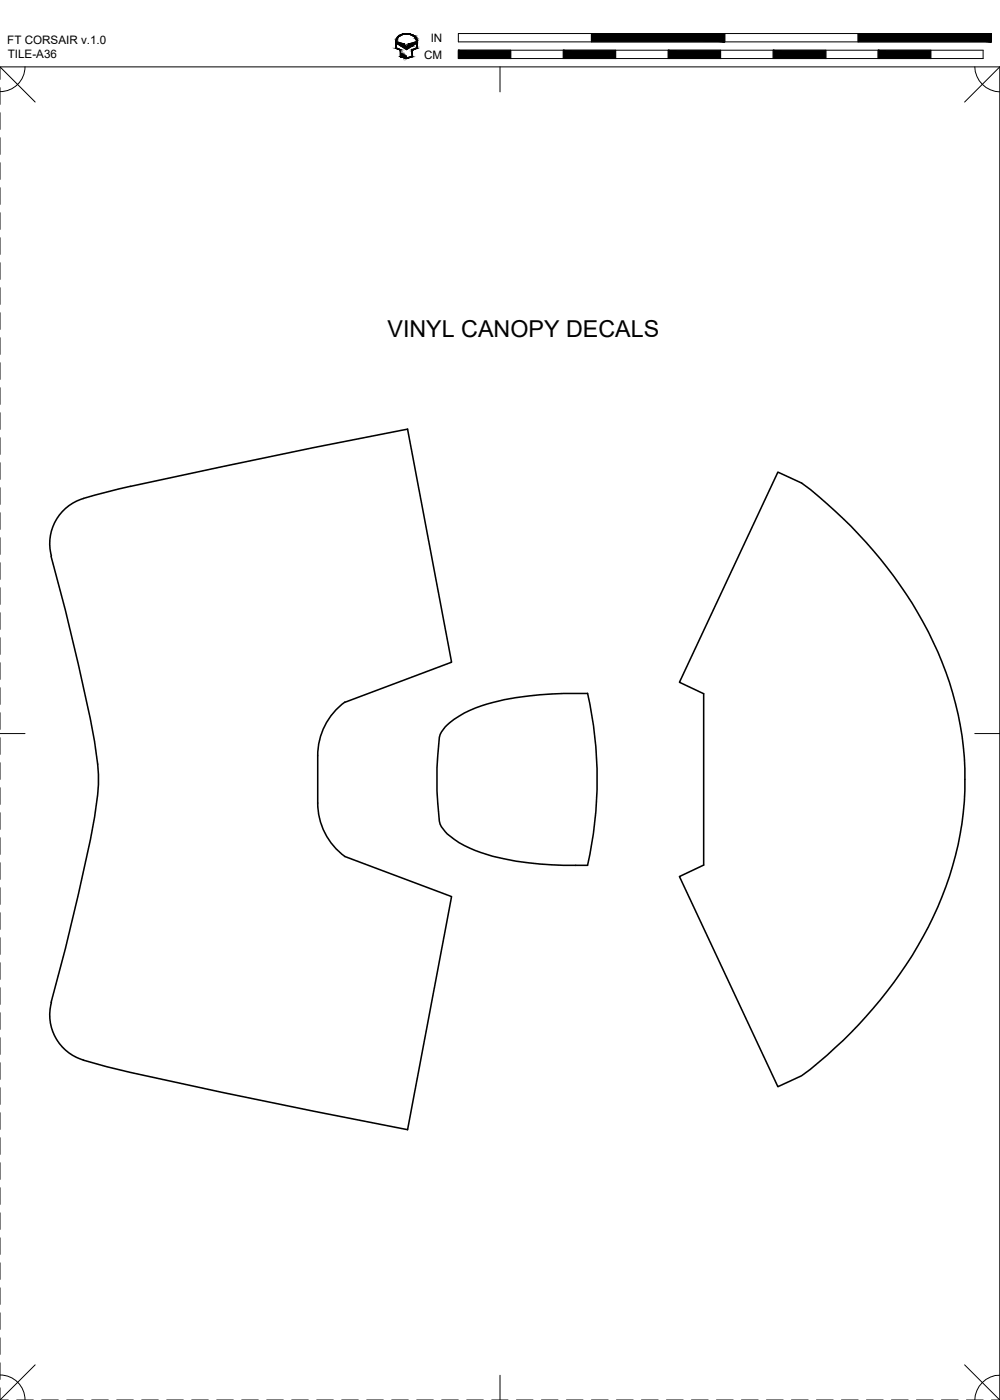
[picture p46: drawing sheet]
<svg xmlns="http://www.w3.org/2000/svg" width="190mm" height="267mm" viewBox="0 0 190 267" stroke-linecap="round" stroke-linejoin="round" font-family="sans-serif">
<defs><g id="words">
<text font-size="4.4" x="73.8" y="64.1">VINYL CANOPY DECALS</text>
<g font-size="2.2">
<text x="1.4" y="8.4">FT CORSAIR v.1.0</text>
<text x="1.5" y="11.1">TILE-A36</text>
<text x="80.8" y="11.2">CM</text>
<text x="82.1" y="8">IN</text>
</g>
</g></defs>
<!-- layer: 01 CUT -->
<path d="M24.8 92.7l35.2-7.5 17.6-3.5 8.4 44.5-20.3 7.6M24.8 92.6l-7.1 1.8a9.5 9.5 0 0 0-7.9 6.9 8.9 8.9 0 0 0 0 4.6M148.2 89.9l4.5 2.1a82.8 82.8 0 0 1 26.7 34.1 59.6 59.6 0 0 1-3.5 52.3 85.5 85.5 0 0 1-23.2 26.5l-4.5 2.1-18.8-40 4.6-2.2v-32.6l-4.6-2.2zM9.7 106a452.1 452.1 0 0 1 8.3 35.2 35 35 0 0 1 0 14.5 452.1 452.1 0 0 1-8.3 35.3M65.7 133.7a12.6 12.6 0 0 0-5.2 10.2M111.9 132.1a74.3 74.3 0 0 1 0 32.7 60 60 0 0 1-20.3-2.4 16.2 16.2 0 0 1-6.8-4 3.8 3.8 0 0 1-1.2-3.1 57.7 57.7 0 0 1 .2-15.4 8.4 8.4 0 0 1 3.7-3.5 30.4 30.4 0 0 1 13.1-3.8 78.9 78.9 0 0 1 11.3-.5M60.5 144v9a12.7 12.7 0 0 0 5.2 10.2l20.3 7.6-8.4 44.4a1434.1 1434.1 0 0 1-57.3-12l-4.4-1.2M9.8 191a9 9 0 0 0 6.1 10.9" fill="none" stroke="#000" stroke-width=".3"/>
<!-- layer: 22 TILED -->
<g fill="none" stroke="#000" stroke-width=".19">
<path d="M0 12.7l6.7 6.7M0 16.7v3.2M4.8 12.7a4.7 4.7 0 0 1-4.8 4.8M75.6 7.9a2 2 0 0 1 3.2-1l.5 .6 .1 1.7-.9 .3v1.3l-1.1 .2-.1-.3v.3h-.2v-.4h-.1v.3h-.1v-.5h-.1v.5l-.2-.1v-.6h-.1v.6h-.1v-1.3l-.9-.3v-1.3M75.7 8l1.3 .4 .2 .4h.4l.2-.4 1.4-.4v.3l-1.8 1.2-1.7-1.2zM75.8 7a2.26 2.26 0 0 1 3.6 .6l.1 1.6-.9 .4v1.2l-1.2 .4-1.1-.4v-1.3l-.9-.3a2.64 2.64 0 0 1 .4-2.2zM87.3 6.4h101.6v1.6h-101.6zM87.3 9.6h100v1.6h-100zM95.3 12.7v4.8M97.3 9.6v1.6M107.3 9.6v1.6M112.7 6.4v1.6"/>
<path d="M117.3 9.6v1.6M127.3 9.6v1.6M137.3 9.6v1.6M138.1 6.4v1.6M147.3 9.6v1.6M157.3 9.6v1.6M163.5 6.4v1.6M167.3 9.6v1.6M177.3 9.6v1.6M185.7 12.7a4.9 4.9 0 0 0 4.8 4.8M190.5 12.7h-190.5v2.4M190.5 12.7l-6.7 6.7"/>
<path d="M190.5 12.7v254M0 21.5v3.1M0 26.2v3.2M0 31v3.2M0 35.8v3.1M0 40.5v3.2M0 45.3v3.2M0 50v3.2M0 54.8v3.2M0 59.6v3.1M0 64.3v3.2M0 69.1v3.2"/>
<path d="M0 73.9v3.1M0 78.6v3.2M0 83.4v3.2M0 88.1v3.2M0 92.9v3.2M0 97.7v3.1M0 102.4v3.2M0 107.2v3.2M0 112v3.1M0 116.7v3.2M0 139.7h4.8M0 121.5v3.2"/>
<path d="M0 126.3v3.1M0 131v3.2M0 135.8v3.2M185.7 139.7h4.8M0 140.5v3.2M0 145.3v3.2M0 150.1v3.1M0 154.8v3.2M0 159.6v3.2M0 164.4v3.1M0 169.1v3.2M0 173.9v3.2"/>
<path d="M0 178.6v3.2M0 183.4v3.2M0 188.2v3.1M0 192.9v3.2M0 197.7v3.2M0 202.5v3.1M0 207.2v3.2M0 212v3.2M0 216.7v3.2M0 221.5v3.2M0 226.3v3.1M0 231v3.2"/>
<path d="M0 235.8v3.2M0 240.6v3.1M0 245.3v3.2M0 250.1v3.2M0 254.8v3.2M0 259.6v3.2M0 264.4v2.3M0 266.7h1.6M0 261.9a4.7 4.7 0 0 1 4.8 4.8M3.2 266.7h3.2M6.7 260l-6.7 6.7M7.9 266.7h3.2"/>
<path d="M12.7 266.7h3.2M17.5 266.7h3.1M22.2 266.7h3.2M27 266.7h3.2M31.8 266.7h3.1M36.5 266.7h3.2M41.3 266.7h3.2M46 266.7h3.2M50.8 266.7h3.2M55.6 266.7h3.1M60.3 266.7h3.2M65.1 266.7h3.2"/>
<path d="M69.9 266.7h3.1M74.6 266.7h3.2M79.4 266.7h3.2M84.1 266.7h3.2M88.9 266.7h3.2M93.7 266.7h3.1M95.3 262v4.7M98.4 266.7h3.2M103.1 266.7h3.2M107.9 266.7h3.2M112.7 266.7h3.1M117.4 266.7h3.2"/>
<path d="M122.2 266.7h3.2M127 266.7h3.1M131.7 266.7h3.2M136.5 266.7h3.2M141.2 266.7h3.2M146 266.7h3.2M150.8 266.7h3.1M155.5 266.7h3.2M160.3 266.7h3.2M165.1 266.7h3.1M169.8 266.7h3.2M174.6 266.7h3.2"/>
<path d="M179.3 266.7h3.2M183.8 260l6.7 6.7M184.1 266.7h3.2M188.9 266.7h1.6M190.5 262a4.8 4.8 0 0 0-4.8 4.7"/>
</g>
<g fill="#000" stroke="#000" stroke-width=".19">
<path d="M75.7 8l1.1 .3h-1.1zM76.4 8.8h2.1l-1.1 .7zM77 11h.8l-.4 .2zM77 6.4h.8zM78 8.3l1.2-.3v.3z"/>
<path d="M75.4 7.9l.1 1.3v-1.3zM75.4 7.9l.1 1.3h-.1z"/>
<path d="M75.4 9.2h.3zM75.4 9.2h.3z"/>
<path d="M75.5 7.6l.1 .1zM75.5 7.6l.1 .1z"/>
<path d="M75.5 7.7v.2l.1-.2zM75.5 7.7v.2h-.1z"/>
<path d="M75.6 7.4v.2l.1-.2zM75.6 7.4l-.1 .2z"/>
<path d="M75.6 7.3h.1zM75.6 7.3l.1 .1z"/>
<path d="M75.4 9.2l1 .3zM75.4 9.2l1 .3z"/>
<path d="M75.7 7.1v.2l.1-.2zM75.7 7.1v.2h-.1z"/>
<path d="M75.8 7v.1l.1-.1zM75.8 7l-.1 .1z"/>
<path d="M75.9 6.9v.1l.1-.1zM75.8 7l.1-.1z"/>
<path d="M76 6.8v.1l.2-.1zM76 6.8l-.1 .1z"/>
<path d="M76.1 6.7l.1 .1 .1-.1zM76 6.8l.1-.1 .1 .1z"/>
<path d="M76.1 9.5h.3zM76.1 9.5h.3z"/>
<path d="M76.3 9.5l.1 1.3v-1.3zM76.3 9.5l.1 1.3h-.1z"/>
<path d="M76.3 10.8h.1zM76.3 10.8h.1z"/>
<path d="M76.5 10.8h.1zM76.5 10.8h.1z"/>
<path d="M76.3 10.8h.2zM76.3 10.8h.2z"/>
<path d="M76.3 6.6v.1l.2-.1zM76.1 6.7l.2-.1z"/>
<path d="M76.4 6.6h.2zM76.3 6.6h.2z"/>
<path d="M76.5 10.2l.1 .6v-.6zM76.5 10.2l.1 .6h-.1z"/>
<path d="M76.3 10.8h.3zM76.3 10.8h.3zM76.3 10.8h.3zM76.3 10.8h.3z"/>
<path d="M76.3 10.8h.3zM76.3 10.8h.3z"/>
<path d="M76.3 10.8l.5 .1zM76.3 10.8l.5 .1z"/>
<path d="M75.7 8.3l1.3 .1zM75.7 8.3l1.3 .1z"/>
<path d="M76.6 6.5v.1l.3-.1zM76.4 6.6l.2-.1z"/>
<path d="M76.8 10.4l.1 .4v-.4zM76.8 10.4l.1 .4h-.1z"/>
<path d="M76.8 10.8l.1 .1zM76.8 10.8l.1 .1z"/>
<path d="M76.4 10.9h.5zM76.4 10.9h.5z"/>
<path d="M76.5 10.9h.5zM76.5 10.9h.5z"/>
<path d="M77 10.9h.1zM77 10.9h.1z"/>
<path d="M75.8 8.4l1.2 .2v-.2zM75.8 8.4l1.2 .2h-.9z"/>
<path d="M76.1 8.6l1.1 .2-.2-.2zM76.1 8.6l1.1 .2h-.8z"/>
<path d="M76.6 6.5h.5zM76.6 6.5h.3z"/>
<path d="M77 10.6l.1 .3v-.3zM77 10.6l.1 .3h-.1z"/>
<path d="M76.7 10.9l.4 .1zM76.7 10.9l.4 .1z"/>
<path d="M76.8 11h.5zM76.8 11h.5z"/>
<path d="M76.7 6.5h.5zM76.6 6.5h.5z"/>
<path d="M77.3 10.7l.1 .3zM77.3 10.7l.1 .3z"/>
<path d="M77.3 11h.1zM77.3 11h.1z"/>
<path d="M76.9 11h.5zM76.9 11h.5z"/>
<path d="M77 6.4l1.1 .1zM76.7 6.5l.3-.1 1.1 .1z"/>
<path d="M77.5 11h.4zM77.4 11h.4z"/>
<path d="M77.6 6.5h.6zM77.6 6.5h.6z"/>
<path d="M77.7 6.5h.6zM77.7 6.5h.6z"/>
<path d="M78 6.5l.5 .1zM78 6.5l.5 .1z"/>
<path d="M78.3 6.6h.2zM78.3 6.6h.2z"/>
<path d="M78.3 6.6l.5 .1zM78.3 6.6l.5 .1z"/>
<path d="M78.5 9.6l.1 1.2v-1.2zM78.5 9.6l.1 1.2h-.1z"/>
<path d="M78.5 10.8h.1zM78.2 10.8h.4z"/>
<path d="M77.9 11l.7-.2h-.4zM77.5 11l.7-.2-.3 .2z"/>
<path d="M78.6 6.7l.3 .1zM78.6 6.7l.3 .1z"/>
<path d="M78.5 9.5l.1 .1 .2-.1zM78.5 9.5l.1 .1z"/>
<path d="M77.8 8.6l.7 .2 .3-.2zM77.6 8.8l.2-.2 .7 .2z"/>
<path d="M78.7 6.8l.3 .1zM78.7 6.8l.3 .1z"/>
<path d="M78.9 6.9l.2 .1zM78.9 6.9l.2 .1z"/>
<path d="M77.8 8.4l1 .2 .3-.2zM77.8 8.4l1 .2h-1z"/>
<path d="M79 7l.2 .1zM79 7l.2 .1z"/>
<path d="M79.1 7.1l.2 .2zM79.1 7.1l.2 .2z"/>
<path d="M78 8.3h1.2zM77.8 8.4h1.3z"/>
<path d="M79.2 7.3l.1 .1zM79.2 7.3l.1 .1z"/>
<path d="M79.2 7.4l.2 .2zM79.2 7.4l.2 .2z"/>
<path d="M79.3 7.6l.1 .1zM79.3 7.6l.1 .1z"/>
<path d="M79.3 7.7l.2 .2zM79.3 7.7l.2 .2z"/>
<path d="M79.4 7.9l.1 1.3v-1.3zM79.4 7.9l.1 1.3h-.1z"/>
<path d="M79.4 9.2h.1zM79.2 9.2h.3z"/>
<path d="M78.8 9.5l.7-.3h-.3zM78.5 9.5l.7-.3-.4 .3z"/>
<path d="M87.3 9.6l10 1.6v-1.6zM87.3 9.6l10 1.6h-10z"/>
<path d="M107.3 9.6l10 1.6v-1.6zM107.3 9.6l10 1.6h-10z"/>
<path d="M127.3 9.6l10 1.6v-1.6zM127.3 9.6l10 1.6h-10z"/>
<path d="M112.7 6.4l25.4 1.6v-1.6zM112.7 6.4l25.4 1.6h-25.4z"/>
<path d="M147.3 9.6l10 1.6v-1.6zM147.3 9.6l10 1.6h-10z"/>
<path d="M167.3 9.6l10 1.6v-1.6zM167.3 9.6l10 1.6h-10z"/>
<path d="M163.5 6.4l25.4 1.6v-1.6zM163.5 6.4l25.4 1.6h-25.4z"/>
</g>
<use href="#words"/>
</svg>
